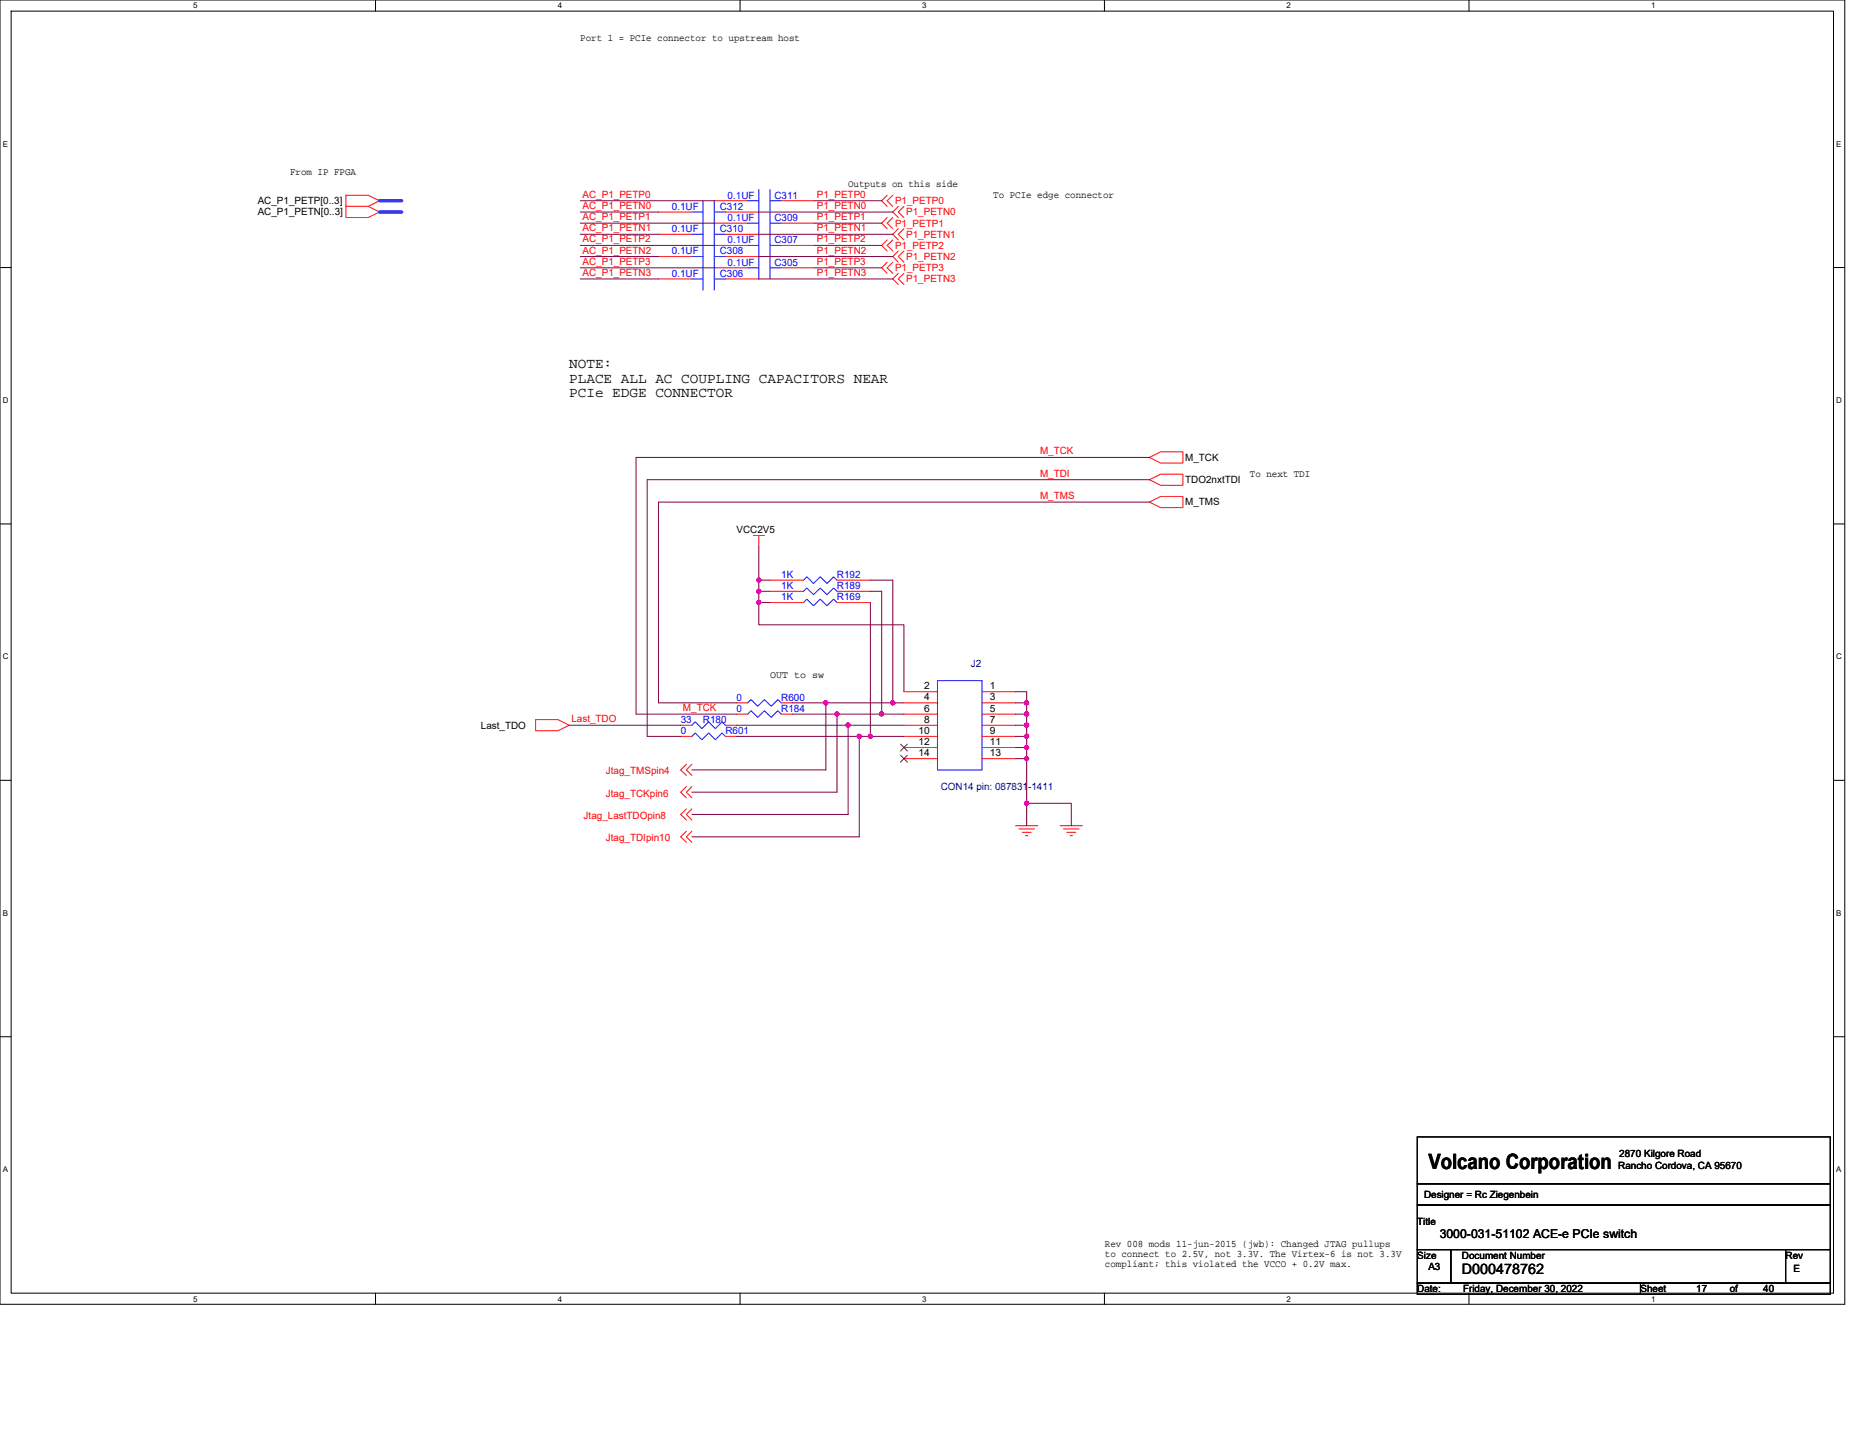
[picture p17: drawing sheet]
<svg xmlns="http://www.w3.org/2000/svg" width="279mm" height="216mm" viewBox="0 0 279 216" stroke-linecap="round" stroke-linejoin="round" font-family="sans-serif">
<defs><g id="words">
<text font-size="3.2" x="214.6" y="175.6">Volcano Corporation</text>
<g font-size="2.2">
<text x="85.5" y="55.4">NOTE:</text>
<text x="85.5" y="57.5">PLACE ALL AC COUPLING CAPACITORS NEAR</text>
<text x="85.5" y="59.7">PCIe EDGE CONNECTOR</text>
<text x="219.6" y="191.4">D000478762</text>
</g>
<text font-size="1.8" x="216.3" y="186.1">3000-031-51102 ACE-e PCIe switch</text>
<g font-size="1.5">
<text x="87.2" y="6.2">Port 1 = PCIe connector to upstream host</text>
<text x="43.6" y="26.4">From IP FPGA</text>
<text x="127.4" y="28">Outputs on this side</text>
<text x="149.2" y="29.7">To PCIe edge connector</text>
<text x="38.7" y="30.7">AC_P1_PETP[0..3]</text>
<text x="38.7" y="32.4">AC_P1_PETN[0..3]</text>
<text x="178" y="69.2">M_TCK</text>
<text x="187.7" y="71.6">To next TDI</text>
<text x="178" y="72.6">TDO2nxtTDI</text>
<text x="178" y="75.9">M_TMS</text>
<text x="110.6" y="80.1">VCC2V5</text>
<text x="115.7" y="101.8">OUT to sw</text>
<text x="138.8" y="103.6">2</text>
<text x="138.8" y="105.2">4</text>
<text x="138.8" y="106.9">6</text>
<text x="148.7" y="103.6">1</text>
<text x="148.7" y="105.2">3</text>
<text x="148.7" y="106.9">5</text>
<text x="72.2" y="109.5">Last_TDO</text>
<text x="138" y="110.3">10</text>
<text x="138" y="112">12</text>
<text x="138" y="113.6">14</text>
<text x="138.8" y="108.6">8</text>
<text x="148.7" y="108.6">7</text>
<text x="148.7" y="110.3">9</text>
<text x="148.7" y="112">11</text>
<text x="148.7" y="113.6">13</text>
<text x="243.2" y="173.8">2870 Kilgore Road</text>
<text x="243.1" y="175.7">Rancho Cordova, CA 95670</text>
<text x="212.9" y="184.1">Title</text>
<text x="213.9" y="180.1">Designer = Rc Ziegenbein</text>
<text x="166" y="187.3">Rev 008 mods 11-jun-2015 (jwb): Changed JTAG pullups</text>
<text x="166" y="188.8">to connect to 2.5V, not 3.3V. The Virtex-6 is not 3.3V</text>
<text x="166" y="190.3">compliant; this violated the VCCO + 0.2V max.</text>
<text x="212.9" y="189.1">Size</text>
<text x="214.6" y="190.8">A3</text>
<text x="219.6" y="189.1">Document Number</text>
<text x="268.2" y="189.1">Rev</text>
<text x="269.4" y="191.1">E</text>
<text x="212.9" y="194.1">Date:</text>
<text x="219.8" y="194.1">Friday, December 30, 2022</text>
<text x="246.4" y="194.1">Sheet</text>
<text x="254.8" y="194.1">17</text>
<text x="259.8" y="194.1">of</text>
<text x="264.9" y="194.1">40</text>
</g>
<g font-size="1.5" fill="#f00">
<text x="87.5" y="29.7">AC_P1_PETP0</text>
<text x="122.7" y="29.7">P1_PETP0</text>
<text x="87.5" y="31.4">AC_P1_PETN0</text>
<text x="87.5" y="33.1">AC_P1_PETP1</text>
<text x="87.5" y="34.8">AC_P1_PETN1</text>
<text x="122.7" y="31.4">P1_PETN0</text>
<text x="122.7" y="34.8">P1_PETN1</text>
<text x="122.7" y="33.1">P1_PETP1</text>
<text x="134.5" y="30.7">P1_PETP0</text>
<text x="134.5" y="34">P1_PETP1</text>
<text x="136.1" y="32.4">P1_PETN0</text>
<text x="136.1" y="35.7">P1_PETN1</text>
<text x="87.5" y="36.4">AC_P1_PETP2</text>
<text x="87.5" y="38.1">AC_P1_PETN2</text>
<text x="87.5" y="39.8">AC_P1_PETP3</text>
<text x="87.5" y="41.5">AC_P1_PETN3</text>
<text x="122.7" y="38.1">P1_PETN2</text>
<text x="122.7" y="36.4">P1_PETP2</text>
<text x="122.7" y="41.5">P1_PETN3</text>
<text x="122.7" y="39.8">P1_PETP3</text>
<text x="134.5" y="37.4">P1_PETP2</text>
<text x="134.5" y="40.7">P1_PETP3</text>
<text x="136.1" y="39.1">P1_PETN2</text>
<text x="136.1" y="42.4">P1_PETN3</text>
<text x="156.2" y="68.3">M_TCK</text>
<text x="156.2" y="71.6">M_TDI</text>
<text x="156.2" y="75">M_TMS</text>
<text x="102.6" y="106.8">M_TCK</text>
<text x="85.8" y="108.5">Last_TDO</text>
<text x="91" y="116.4">Jtag_TMSpin4</text>
<text x="91" y="119.7">Jtag_TCKpin6</text>
<text x="87.7" y="123.1">Jtag_LastTDOpin8</text>
<text x="91" y="126.4">Jtag_TDIpin10</text>
</g>
<g font-size="1.5" fill="#00f">
<text x="109.3" y="29.8">0.1UF</text>
<text x="116.3" y="29.8">C311</text>
<text x="100.9" y="34.9">0.1UF</text>
<text x="100.9" y="31.5">0.1UF</text>
<text x="108.1" y="34.9">C310</text>
<text x="108.1" y="31.5">C312</text>
<text x="109.3" y="33.2">0.1UF</text>
<text x="116.3" y="33.2">C309</text>
<text x="100.9" y="41.6">0.1UF</text>
<text x="100.9" y="38.2">0.1UF</text>
<text x="108.1" y="41.6">C306</text>
<text x="108.1" y="38.2">C308</text>
<text x="109.3" y="36.6">0.1UF</text>
<text x="109.3" y="39.9">0.1UF</text>
<text x="116.3" y="36.6">C307</text>
<text x="116.3" y="39.9">C305</text>
<text x="117.3" y="86.8">1K</text>
<text x="117.3" y="88.5">1K</text>
<text x="125.7" y="86.8">R192</text>
<text x="125.7" y="88.5">R189</text>
<text x="117.3" y="90.2">1K</text>
<text x="125.7" y="90.2">R169</text>
<text x="110.6" y="105.3">0</text>
<text x="110.6" y="107">0</text>
<text x="117.3" y="105.3">R600</text>
<text x="117.3" y="107">R184</text>
<text x="102.3" y="108.6">33</text>
<text x="102.3" y="110.3">0</text>
<text x="105.6" y="108.6">R180</text>
<text x="109" y="110.3">R601</text>
</g>
<g font-size="1.5" fill="#000080">
<text x="145.8" y="100.3">J2</text>
<text x="141.3" y="118.7">CON14 pin: 087831-1411</text>
</g>
<g font-size="1.2">
<text x="29" y="1.3">5</text>
<text x="83.8" y="1.3">4</text>
<text x="138.5" y="1.3">3</text>
<text x="193.3" y="1.3">2</text>
<text x="248" y="1.3">1</text>
<text x=".4" y="22">E</text>
<text x="275.8" y="22">E</text>
<text x=".4" y="60.5">D</text>
<text x="275.8" y="60.5">D</text>
<text x=".4" y="99.1">C</text>
<text x="275.8" y="99.1">C</text>
<text x=".4" y="137.6">B</text>
<text x="275.8" y="137.6">B</text>
<text x=".4" y="176.1">A</text>
<text x="275.8" y="176.1">A</text>
<text x="29" y="195.6">5</text>
<text x="83.8" y="195.6">4</text>
<text x="138.5" y="195.6">3</text>
<text x="193.3" y="195.6">2</text>
<text x="248" y="195.6">1</text>
</g>
</g></defs>
<path d="M0 0h277.1v196h-277.1zM1.7 1.7h273.7v192.6h-273.7z" fill="none" stroke="#000" stroke-width=".15"/>
<g fill="#fff">
<path d="M29 .2h.7v1.3h-.7z"/>
<path d="M29 194.5h.7v1.3h-.7z"/>
</g>
<path d="M56.4 0v1.7M56.4 194.3v1.7" fill="none" stroke="#000" stroke-width=".15"/>
<g fill="#fff">
<path d="M83.8 .2h.6v1.3h-.6z"/>
<path d="M83.8 194.5h.6v1.3h-.6z"/>
</g>
<path d="M111.2 0v1.7M111.2 194.3v1.7" fill="none" stroke="#000" stroke-width=".15"/>
<g fill="#fff">
<path d="M138.5 .2h.7v1.3h-.7z"/>
<path d="M138.5 194.5h.7v1.3h-.7z"/>
</g>
<path d="M165.9 0v1.7M165.9 194.3v1.7" fill="none" stroke="#000" stroke-width=".15"/>
<g fill="#fff">
<path d="M193.3 .2h.6v1.3h-.6z"/>
<path d="M193.3 194.5h.6v1.3h-.6z"/>
</g>
<path d="M220.7 0v1.7M220.7 194.3v1.7" fill="none" stroke="#000" stroke-width=".15"/>
<g fill="#fff">
<path d="M248 .2h.7v1.3h-.7z"/>
<path d="M248 194.5h.7v1.3h-.7z"/>
<path d="M.4 20.9h.8v1.4h-.8z"/>
<path d="M275.8 20.9h.8v1.4h-.8z"/>
<path d="M.4 59.5h.9v1.3h-.9z"/>
<path d="M275.8 59.5h.9v1.3h-.9z"/>
</g>
<path d="M0 40.2h1.7M275.4 40.2h1.7" fill="none" stroke="#000" stroke-width=".15"/>
<g fill="#fff">
<path d="M.4 98h.9v1.3h-.9z"/>
<path d="M275.8 98h.9v1.3h-.9z"/>
</g>
<path d="M0 78.7h1.7M275.4 78.7h1.7" fill="none" stroke="#000" stroke-width=".15"/>
<g fill="#fff">
<path d="M.4 136.5h.8v1.3h-.8z"/>
<path d="M275.8 136.5h.8v1.3h-.8z"/>
</g>
<path d="M0 117.2h1.7M275.4 117.2h1.7" fill="none" stroke="#000" stroke-width=".15"/>
<g fill="#fff">
<path d="M.4 175h.8v1.4h-.8z"/>
<path d="M275.8 175h.8v1.4h-.8z"/>
</g>
<path d="M0 155.8h1.7M275.4 155.8h1.7M212.9 170.8h62v7.1h-62zM212.9 177.9h62v3.1h-62zM212.9 187.7h5v5.1h-5zM212.9 181h62v6.7h-62zM212.9 192.8h33.5v1.7h-33.5zM217.9 187.7h50.3v5.1h-50.3zM246.4 192.8h28.5v1.7h-28.5zM268.2 187.7h6.7v5.1h-6.7z" fill="none" stroke="#000" stroke-width=".15"/>
<g fill="none" stroke="#f00" stroke-width=".15">
<path d="M52 29.3h3.3l1.7 .9-1.7 .8h-3.3zM52 31h3.3l1.7 .9-1.7 .8h-3.3zM98.9 35.2h5M98.9 38.5h5M98.9 31.9h5M107.3 33.5h5M107.3 30.2h5M107.3 36.9h5M109 35.2h5M109 38.5h5M109 31.9h5M117.3 33.5h5.1"/>
<path d="M117.3 30.2h5.1M117.3 36.9h5.1M133.3 29.3l-.9 .9 .9 .8M133.3 32.7l-.9 .8 .9 .9M133.3 36l-.9 .9 .9 .8M133.3 39.4l-.9 .8 .9 .9M134.1 29.3l-.8 .9 .8 .8M134.1 32.7l-.8 .8 .8 .9M134.1 36l-.8 .9 .8 .8M134.1 39.4l-.8 .8 .8 .9M134.9 31l-.8 .9 .8 .8M134.9 34.4l-.8 .8 .8 .8"/>
<path d="M134.9 37.7l-.8 .8 .8 .9M135.8 31l-.9 .9 .9 .8M135.8 34.4l-.9 .8 .9 .8M135.8 37.7l-.9 .8 .9 .9M98.9 41.9h5M107.3 40.2h5M109 41.9h5M117.3 40.2h5.1M134.9 41.1l-.8 .8 .8 .8M135.8 41.1l-.9 .8 .9 .8M172.7 68.7l1.6-.8h3.4v1.7h-3.4zM172.7 72.1l1.6-.9h3.4v1.7h-3.4z"/>
<path d="M172.7 75.4l1.6-.8h3.4v1.7h-3.4zM113.2 80.5h1.6M114 80.5v1.6M115.7 90.5h5M115.7 87.2h5M115.7 88.8h5M125.7 90.5h5M125.7 87.2h5M125.7 88.8h5M80.5 108.1h3.3l1.7 .9-1.7 .8h-3.3zM102.3 110.6h1.6M102.3 109h1.6"/>
<path d="M103.1 114.8l-.8 .9 .8 .8M103.1 118.2l-.8 .8 .8 .9M103.9 114.8l-.8 .9 .8 .8M103.9 118.2l-.8 .8 .8 .9M109 110.6h1.6M109 109h1.6M110.6 105.6h1.7M110.6 107.3h1.7M117.3 105.6h1.7M117.3 107.3h1.7M135.8 103.9h5M135.8 105.6h5"/>
<path d="M135.8 107.3h5M135.8 109h5M135.8 110.6h5M135.8 112.3h5M135.8 114h5M147.5 103.9h5M147.5 105.6h5M147.5 107.3h5M147.5 109h5M147.5 110.6h5M147.5 112.3h5M147.5 114h5"/>
<path d="M103.1 121.5l-.8 .9 .8 .8M103.1 124.9l-.8 .8 .8 .9M103.9 121.5l-.8 .9 .8 .8M103.9 124.9l-.8 .8 .8 .9M152.5 124.1h3.4M153.1 124.5h2.3M153.6 125.1h1.3M154.1 125.6h.3M159.3 124.1h3.3M159.8 124.5h2.3M160.3 125.1h1.3M160.8 125.6h.3"/>
</g>
<g fill="none" stroke="#00f" stroke-width=".15">
<path d="M103.9 35.2h1.7M103.9 38.5h1.7M103.9 31.9h1.7M105.6 30.2v13.4M107.3 30.2v13.4M107.3 35.2h1.7M107.3 38.5h1.7M107.3 31.9h1.7M112.3 33.5h1.7M112.3 30.2h1.7M112.3 36.9h1.7M114 28.5v13.4"/>
<path d="M115.7 28.5v13.4M115.7 33.5h1.6M115.7 30.2h1.6M115.7 36.9h1.6M103.9 41.9h1.7M107.3 41.9h1.7M112.3 40.2h1.7M115.7 40.2h1.6M120.7 90.5l.5-.5 1 1 1-1 1 1 1-1 .5 .5M120.7 87.2l.5-.5 1 1 1-1 1 1 1-1 .5 .5M120.7 88.8l.5-.5 1 1 1-1 1 1 1-1 .5 .5M103.9 110.6l.5-.5 1 1 1-1 1.1 1 1-1 .5 .5"/>
<path d="M103.9 109l.5-.5 1 1 1-1 1.1 1 1-1 .5 .5M112.3 105.6l.5-.5 1 1 1-1 1 1 1-1 .5 .5M112.3 107.3l.5-.5 1 1 1-1 1 1 1-1 .5 .5M140.8 102.3h6.7v13.4h-6.7z"/>
</g>
<path d="M135.3 111.8l1 1M135.3 113.5l1 1M136.3 111.8l-1 1M136.3 113.5l-1 1" fill="none" stroke="#804000" stroke-width=".15"/>
<g fill="none" stroke="#800040" stroke-width=".15">
<path d="M87.2 31.9h11.7M87.2 35.2h11.7M87.2 38.5h11.7M87.2 30.2h20.1M87.2 33.5h20.1M87.2 36.9h20.1M114 31.9h20.1M114 35.2h20.1M114 38.5h20.1M122.4 33.5h10M122.4 36.9h10M122.4 30.2h10"/>
<path d="M87.2 41.9h11.7M87.2 40.2h20.1M114 41.9h20.1M122.4 40.2h10M172.7 68.7h-77.2v38.6h15.1M172.7 72.1h-75.5v38.5h5.1M172.7 75.4h-73.8v30.2h11.7M114 87.2h1.7M114 87.2v1.6h1.7M114 88.8v1.7h1.7M114 90.5v3.4h21.8v10M114 82.1v5.1"/>
<path d="M130.7 88.8h1.7v18.5M130.7 90.5v20.1M130.7 87.2h3.4v18.4M85.5 109h16.8M110.6 110.6h18.5M110.6 109h16.8M119 107.3h6.7M119 105.6h5.1M124.1 105.6h10M124.1 105.6v10.1h-20.2M125.7 107.3v11.7h-21.8M125.7 107.3h6.7"/>
<path d="M127.4 109v13.4h-23.5M127.4 109h8.4M129.1 110.6v15.1h-25.2M129.1 110.6h1.6M130.7 110.6h5.1M132.4 107.3h3.4M134.1 105.6h1.7M152.5 105.6h1.7M152.5 107.3h1.7M152.5 110.6h1.7M152.5 109h1.7M152.5 112.3h1.7"/>
<path d="M152.5 114h1.7M152.5 103.9h1.7v1.7M154.2 114v6.7h6.7v3.4M154.2 105.6v1.7M154.2 107.3v3.3M154.2 110.6v1.7M154.2 112.3v1.7M154.2 120.7v3.4"/>
</g>
<g fill="#f0f" stroke="#f0f" stroke-width=".15">
<circle cx="154.2" cy="105.6" r=".33"/>
<circle cx="154.2" cy="109" r=".33"/>
<circle cx="154.2" cy="107.3" r=".33"/>
<circle cx="154.2" cy="112.3" r=".33"/>
<circle cx="154.2" cy="110.6" r=".33"/>
<circle cx="154.2" cy="120.7" r=".33"/>
<circle cx="114" cy="88.8" r=".32"/>
<circle cx="114" cy="87.2" r=".32"/>
<circle cx="114" cy="90.5" r=".32"/>
<circle cx="154.2" cy="114" r=".33"/>
<circle cx="130.7" cy="110.6" r=".32"/>
<circle cx="134.1" cy="105.6" r=".33"/>
<circle cx="132.4" cy="107.3" r=".32"/>
<circle cx="124" cy="105.6" r=".32"/>
<circle cx="125.7" cy="107.3" r=".33"/>
<circle cx="127.4" cy="109" r=".33"/>
<circle cx="129.1" cy="110.6" r=".33"/>
</g>
<path d="M57 30.2h3.3M57 31.9h3.3" fill="none" stroke="#00f" stroke-width=".49"/>
<use href="#words"/>
</svg>
